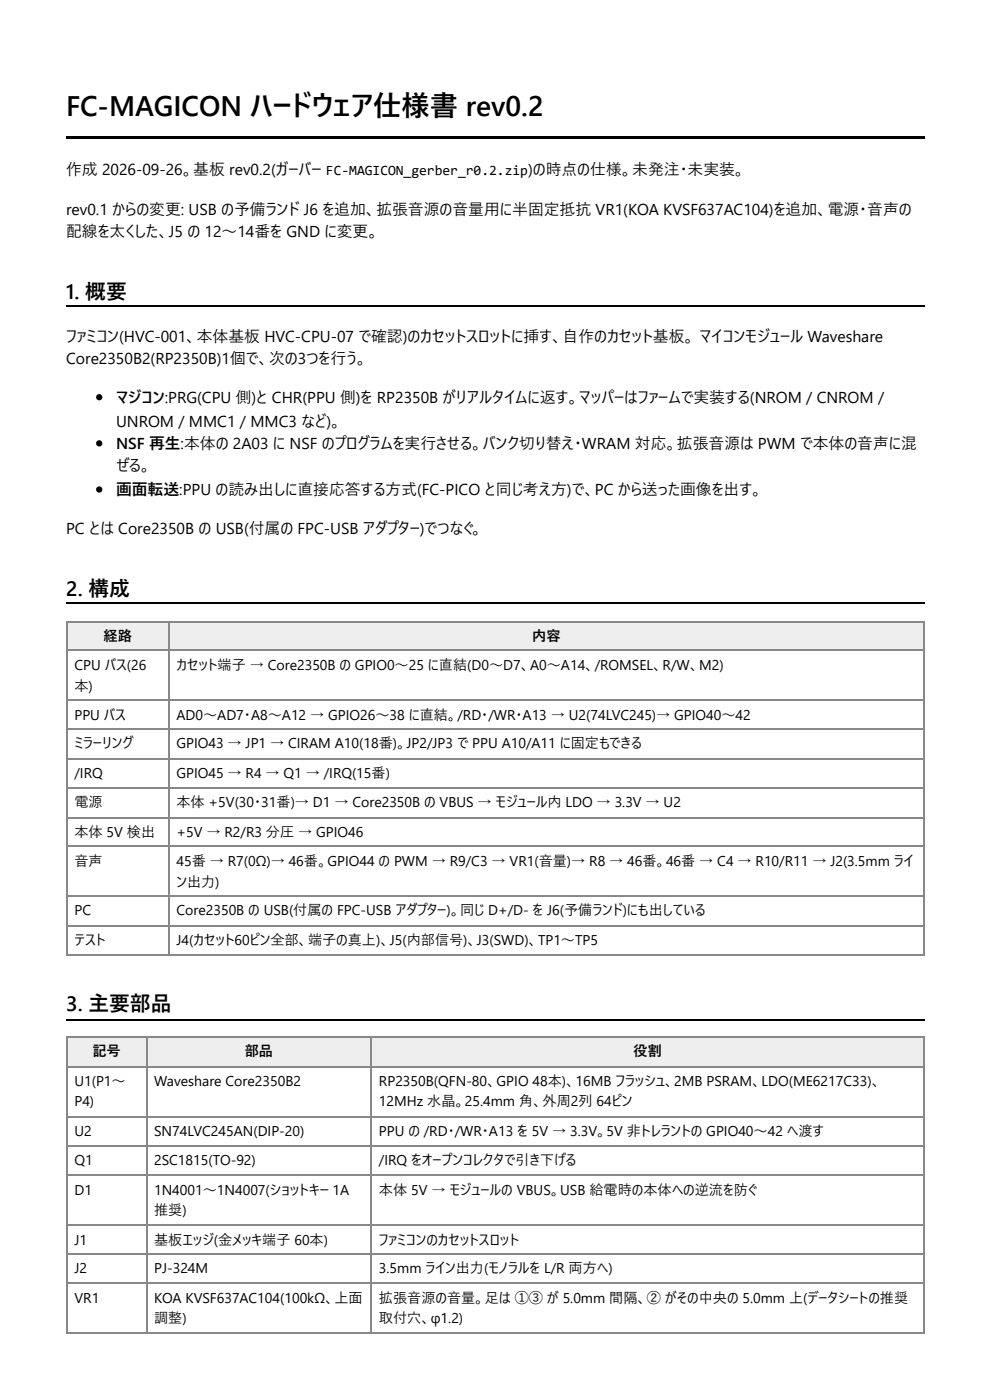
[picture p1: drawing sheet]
<svg xmlns="http://www.w3.org/2000/svg" width="210mm" height="297mm" viewBox="0 0 210 297" stroke-linecap="round" stroke-linejoin="round" font-family="sans-serif">
<defs><g id="words">
<text font-size="6" x="14" y="24.6">FC-MAGICON ハードウェア仕様書 rev0.2</text>
<g font-size="4.4">
<text x="14" y="63.5">1. 概要</text>
<text x="14" y="126.5">2. 構成</text>
<text x="14" y="214.6">3. 主要部品</text>
</g>
<g font-size="3.3">
<text x="14" y="37">作成 2026-09-26。基板 rev0.2(ガーバー FC-MAGICON_gerber_r0.2.zip)の時点の仕様。未発注・未実装。</text>
<text x="14" y="45.5">rev0.1 からの変更: USB の予備ランド J6 を追加、拡張音源の音量用に半固定抵抗 VR1(KOA KVSF637AC104)を追加、電源・音声の</text>
<text x="14" y="50.3">配線を太くした、J5 の 12〜14番を GND に変更。</text>
<text x="14" y="72.5">ファミコン(HVC-001、本体基板 HVC-CPU-07 で確認)のカセットスロットに挿す、自 作のカセット基板。 マイコンモジュール Waveshare</text>
<text x="14" y="77.3">Core2350B2(RP2350B)1個で、次の3つを行う。</text>
<text x="24.6" y="85.5">マジコン:PRG(CPU 側)と CHR(PPU 側)を RP2350B がリアルタイムに返す。マッパーはファームで実装する(NROM / CNROM /</text>
<text x="24.6" y="90.5">UNROM / MMC1 / MMC3 など)。</text>
<text x="24.6" y="95.2">NSF 再生:本体の 2A03 に NSF のプログラムを実行させる。バンク切り替え・WRAM 対応。拡張音源は PWM で本体の音声に混</text>
<text x="24.6" y="100">ぜる。</text>
<text x="24.6" y="105">画面転送:PPU の読み出しに直接応答する方式(FC-PICO と同じ考え方)で、PC から送った画像を出す。</text>
<text x="14" y="113.2">PC とは Core2350B の USB(付属の FPC-USB アダプター)でつなぐ。</text>
</g>
<g font-size="3">
<text x="22" y="136">経路</text>
<text x="112.9" y="136">内容</text>
<text x="15.8" y="142.1">CPU バス(26</text>
<text x="37.4" y="142.1">カセット端子 → Core2350B の GPIO0〜25 に直結(D0〜D7、A0〜A14、/ROMSEL、R/W、M2)</text>
<text x="15.8" y="146.6">本)</text>
<text x="15.8" y="152.7">PPU バス</text>
<text x="37.4" y="152.7">AD0〜AD7・A8〜A12 → GPIO26〜38 に直結。/RD・/WR・A13 → U2(74LVC245)→ GPIO40〜42</text>
<text x="15.8" y="158.7">ミラーリング</text>
<text x="37.4" y="158.7">GPIO43 → JP1 → CIRAM A10(18番)。JP2/JP3 で PPU A10/A11 に固定もできる</text>
<text x="15.8" y="165.1">/IRQ</text>
<text x="37.4" y="165.1">GPIO45 → R4 → Q1 → /IRQ(15番)</text>
<text x="15.8" y="171.2">電源</text>
<text x="37.4" y="171.2">本体 +5V(30・31番)→ D1 → Core2350B の VBUS → モジュール内 LDO → 3.3V → U2</text>
<text x="15.8" y="177.5">本体 5V 検出</text>
<text x="37.4" y="177.5">+5V → R2/R3 分圧 → GPIO46</text>
<text x="15.8" y="183.6">音声</text>
<text x="37.4" y="183.6">45番 → R7(0Ω)→ 46番。GPIO44 の PWM → R9/C3 → VR1(音量)→ R8 → 46番。46番 → C4 → R10/R11 → J2(3.5mm ライ</text>
<text x="37.4" y="188.1">ン出力 )</text>
<text x="15.8" y="194.2">PC</text>
<text x="37.4" y="194.2">Core2350B の USB(付属の FPC-USB アダプター)。同じ D+/D- を J6(予備ランド)にも出している</text>
<text x="15.8" y="200.6">テスト</text>
<text x="37.4" y="200.6">J4(カセット60ピン全部、端子の真上)、J5(内部信号)、J3(SWD)、TP1〜TP5</text>
<text x="19.6" y="224.1">記号</text>
<text x="51.9" y="224.1">部品</text>
<text x="134.3" y="224.1">役割</text>
<text x="15.8" y="230.5">U1(P1〜</text>
<text x="32.7" y="230.5">Waveshare Core2350B2</text>
<text x="80.3" y="230.5">RP2350B(QFN-80、GPIO 48本)、16MB フラッシュ、2MB PSRAM、LDO(ME6217C33)、</text>
<text x="15.8" y="234.7">P4)</text>
<text x="80.3" y="234.7">12MHz 水晶。25.4mm 角 、外周2列 64ピン</text>
<text x="15.8" y="241">U2</text>
<text x="32.7" y="241">SN74LVC245AN(DIP-20)</text>
<text x="80.3" y="241">PPU の /RD・/WR・A13 を 5V → 3.3V。5V 非トレラントの GPIO40〜42 へ渡す</text>
<text x="15.8" y="247.1">Q1</text>
<text x="32.7" y="247.1">2SC1815(TO-92)</text>
<text x="80.3" y="247.1">/IRQ をオープンコレクタで引き下げる</text>
<text x="15.8" y="253.5">D1</text>
<text x="32.7" y="253.5">1N4001〜1N4007(ショットキー 1A</text>
<text x="32.7" y="257.7">推奨)</text>
<text x="80.3" y="253.5">本体 5V → モジュールの VBUS。USB 給電時の本体への逆流を防ぐ</text>
<text x="15.8" y="264.1">J1</text>
<text x="32.7" y="264.1">基板エッジ(金メッキ端子 60本)</text>
<text x="80.3" y="264.1">ファミコンのカセットスロット</text>
<text x="15.8" y="270.1">J2</text>
<text x="32.7" y="270.1">PJ-324M</text>
<text x="80.3" y="270.1">3.5mm ライン出力 (モノラルを L/R 両方へ)</text>
<text x="15.8" y="276.5">VR1</text>
<text x="32.7" y="276.5">KOA KVSF637AC104(100kΩ、上面</text>
<text x="32.7" y="280.7">調整)</text>
<text x="80.3" y="276.5">拡張音源の音量。足は ①③ が 5.0mm 間隔、② がその中央の 5.0mm 上(データシートの推奨</text>
<text x="80.3" y="280.7">取付穴、φ1.2)</text>
</g>
</g></defs>
<path d="M14 28.8h182.1v.6h-182.1z" fill="#000"/>
<path d="M14 65h182.1M14 127.9h182.1" fill="none" stroke="#000" stroke-width=".26"/>
<g fill="#eee">
<path d="M14.3 131.8h21.4v6.3h-21.4z"/>
<path d="M35.7 131.8h160.4v6.3h-160.4z"/>
</g>
<g fill="none" stroke="#888" stroke-width=".26">
<path d="M14 131.9h182.1M14 138h182.1M14.2 131.8v70.9M35.9 131.8v70.9M195.9 131.8v70.9M14 148.6h182.1M14 154.6h182.1M14 161h182.1M14 167.1h182.1M14 173.4h182.1M14 179.5h182.1M14 190.1h182.1"/>
<path d="M14 196.5h182.1M14 202.5h182.1"/>
</g>
<path d="M14 216.3h182.1" fill="none" stroke="#000" stroke-width=".26"/>
<g fill="#eee">
<path d="M14.3 220.1h16.7v6.1h-16.7z"/>
<path d="M31 220.1h47.8v6.1h-47.8z"/>
<path d="M78.8 220.1h117.3v6.1h-117.3z"/>
</g>
<g fill="none" stroke="#888" stroke-width=".26">
<path d="M14.2 219.9v62.9M31.1 219.9v62.9M78.7 219.9v62.9M195.9 219.9v62.9M14 220h182.1M14 226.4h182.1M14 236.9h182.1M14 243h182.1M14 249.4h182.1M14 260h182.1M14 266h182.1M14 272.1h182.1"/>
<path d="M14 282.7h182.1"/>
</g>
<g fill="#000">
<circle cx="21" cy="84.3" r=".66"/>
<circle cx="21" cy="94.1" r=".66"/>
<circle cx="21" cy="103.8" r=".66"/>
</g>
<use href="#words"/>
</svg>
